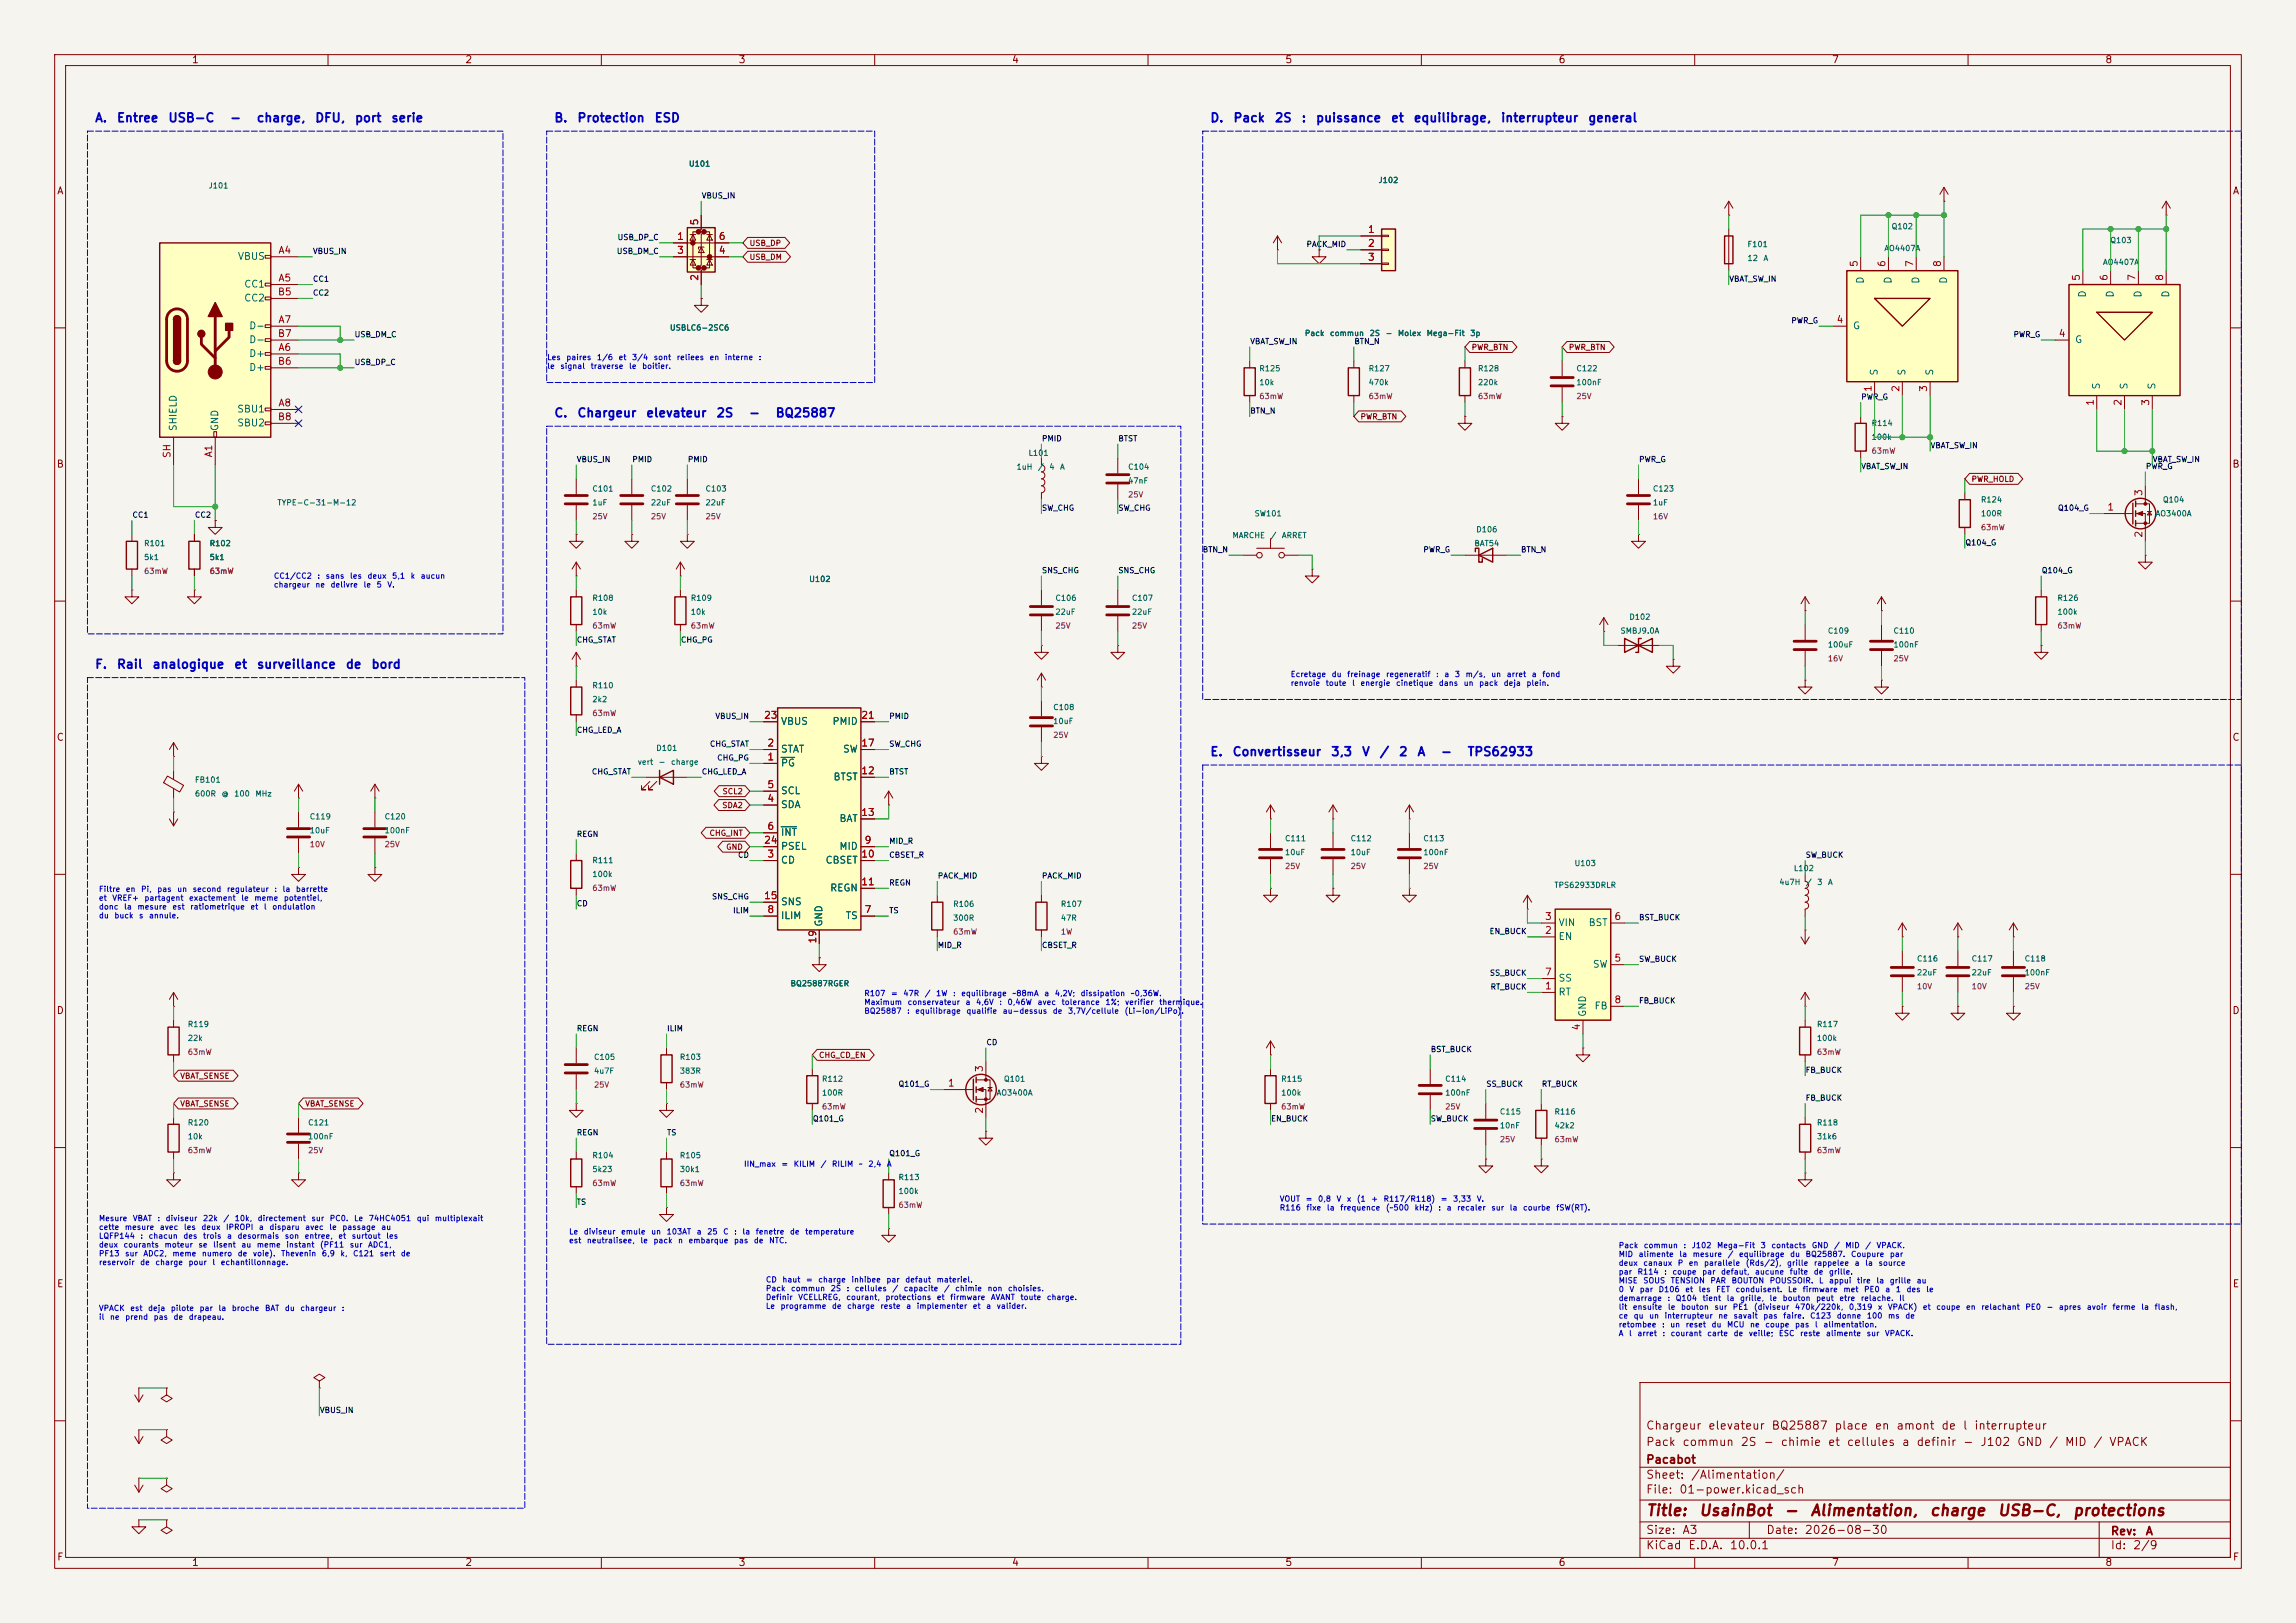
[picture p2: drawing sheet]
<svg xmlns="http://www.w3.org/2000/svg" width="420mm" height="297mm" viewBox="0 0 420 297" stroke-linecap="round" stroke-linejoin="round" font-family="sans-serif">
<defs><g id="words">
<g font-size="2" fill="#840000">
<text x="301" y="277.9">Title:</text>
<text x="310.6" y="277.9">UsainBot</text>
<text x="326.2" y="277.9">-</text>
<text x="331" y="277.9">Alimentation,</text>
<text x="352.9" y="277.9">charge</text>
<text x="365.3" y="277.9">USB-C,</text>
<text x="379" y="277.9">protections</text>
</g>
<g font-size="1.6" fill="#0000c2">
<text x="17.3" y="22.8">A.</text>
<text x="21.3" y="22.8">Entree</text>
<text x="30.7" y="22.8">USB-C</text>
<text x="41.9" y="22.8">-</text>
<text x="46.8" y="22.8">charge,</text>
<text x="57.5" y="22.8">DFU,</text>
<text x="64.8" y="22.8">port</text>
<text x="71.5" y="22.8">serie</text>
<text x="101.3" y="22.8">B.</text>
<text x="105.5" y="22.8">Protection</text>
<text x="119.6" y="22.8">ESD</text>
<text x="221.3" y="22.8">D.</text>
<text x="225.5" y="22.8">Pack</text>
<text x="233.1" y="22.8">2S</text>
<text x="238" y="22.8">:</text>
<text x="240.6" y="22.8">puissance</text>
<text x="254.3" y="22.8">et</text>
<text x="258.5" y="22.8">equilibrage,</text>
<text x="274.4" y="22.8">interrupteur</text>
<text x="290.4" y="22.8">general</text>
<text x="101.3" y="76.8">C.</text>
<text x="105.5" y="76.8">Chargeur</text>
<text x="118.1" y="76.8">elevateur</text>
<text x="130.9" y="76.8">2S</text>
<text x="136.9" y="76.8">-</text>
<text x="141.8" y="76.8">BQ25887</text>
<text x="17.3" y="122.8">F.</text>
<text x="21.3" y="122.8">Rail</text>
<text x="27.8" y="122.8">analogique</text>
<text x="42.7" y="122.8">et</text>
<text x="46.9" y="122.8">surveillance</text>
<text x="63.1" y="122.8">de</text>
<text x="67.8" y="122.8">bord</text>
<text x="221.3" y="138.8">E.</text>
<text x="225.3" y="138.8">Convertisseur</text>
<text x="243.3" y="138.8">3,3</text>
<text x="249" y="138.8">V</text>
<text x="252.2" y="138.8">/</text>
<text x="255.8" y="138.8">2</text>
<text x="259.2" y="138.8">A</text>
<text x="263.4" y="138.8">-</text>
<text x="268.3" y="138.8">TPS62933</text>
</g>
<g font-size="1.5" fill="#840000">
<text x="301" y="262">Chargeur</text>
<text x="312.4" y="262">elevateur</text>
<text x="323.9" y="262">BQ25887</text>
<text x="335.5" y="262">place</text>
<text x="342.8" y="262">en</text>
<text x="346.8" y="262">amont</text>
<text x="355" y="262">de</text>
<text x="358.9" y="262">l</text>
<text x="361" y="262">interrupteur</text>
<text x="301" y="268.2">Pacabot</text>
<text x="301" y="265">Pack</text>
<text x="307.6" y="265">commun</text>
<text x="318.3" y="265">2S</text>
<text x="322.5" y="265">-</text>
<text x="325.6" y="265">chimie</text>
<text x="334.3" y="265">et</text>
<text x="337.7" y="265">cellules</text>
<text x="347.8" y="265">a</text>
<text x="350.5" y="265">definir</text>
<text x="359" y="265">-</text>
<text x="362.1" y="265">J102</text>
<text x="368.9" y="265">GND</text>
<text x="374.7" y="265">/</text>
<text x="377.6" y="265">MID</text>
<text x="382.8" y="265">/</text>
<text x="385.7" y="265">VPACK</text>
<text x="301" y="273.7">File:</text>
<text x="301" y="271">Sheet:</text>
<text x="307.1" y="273.7">01-power.kicad_sch</text>
<text x="309.2" y="271">/Alimentation/</text>
<text x="301" y="281.1">Size:</text>
<text x="307.6" y="281.1">A3</text>
<text x="323" y="281.1">Date:</text>
<text x="330" y="281.1">2026-08-30</text>
<text x="386" y="281.3">Rev:</text>
<text x="392.4" y="281.3">A</text>
<text x="301" y="283.9">KiCad</text>
<text x="308.7" y="283.9">E.D.A.</text>
<text x="316.3" y="283.9">10.0.1</text>
<text x="386" y="283.9">Id:</text>
<text x="390.1" y="283.9">2/9</text>
</g>
<g font-size="1.3" fill="#840000">
<text x="35" y="11.9">1</text>
<text x="85" y="11.9">2</text>
<text x="135" y="11.9">3</text>
<text x="185" y="11.9">4</text>
<text x="235" y="11.9">5</text>
<text x="285" y="11.9">6</text>
<text x="335" y="11.9">7</text>
<text x="385" y="11.9">8</text>
<text x="10.3" y="35.9">A</text>
<text x="408.3" y="35.9">A</text>
<text x="10.3" y="85.9">B</text>
<text x="408.2" y="85.9">B</text>
<text x="10.3" y="135.9">C</text>
<text x="408.2" y="135.9">C</text>
<text x="10.3" y="185.9">D</text>
<text x="408.2" y="185.9">D</text>
<text x="10.3" y="235.9">E</text>
<text x="408.3" y="235.9">E</text>
<text x="10.3" y="285.9">F</text>
<text x="35" y="286.9">1</text>
<text x="85" y="286.9">2</text>
<text x="135" y="286.9">3</text>
<text x="185" y="286.9">4</text>
<text x="235" y="286.9">5</text>
<text x="285" y="286.9">6</text>
<text x="335" y="286.9">7</text>
<text x="385" y="286.9">8</text>
<text x="408.3" y="285.9">F</text>
</g>
<g font-size="1.3" fill="#a90000">
<text x="128" y="41.3" transform="rotate(-90 128 41.3)">5</text>
<text x="50.8" y="46.7">A4</text>
<text x="123.8" y="44.2">1</text>
<text x="123.8" y="46.7">3</text>
<text x="131.4" y="46.7">4</text>
<text x="131.4" y="44.2">6</text>
<text x="250.1" y="42.9">1</text>
<text x="250.1" y="45.5">2</text>
<text x="50.8" y="51.8">A5</text>
<text x="128" y="51.5" transform="rotate(-90 128 51.5)">2</text>
<text x="250.1" y="48">3</text>
<text x="340.1" y="49" transform="rotate(-90 340.1 49)">5</text>
<text x="345.2" y="49" transform="rotate(-90 345.2 49)">6</text>
<text x="350.3" y="49" transform="rotate(-90 350.3 49)">7</text>
<text x="355.3" y="49" transform="rotate(-90 355.3 49)">8</text>
<text x="380.7" y="51.5" transform="rotate(-90 380.7 51.5)">5</text>
<text x="385.8" y="51.5" transform="rotate(-90 385.8 51.5)">6</text>
<text x="390.9" y="51.5" transform="rotate(-90 390.9 51.5)">7</text>
<text x="396" y="51.5" transform="rotate(-90 396 51.5)">8</text>
<text x="50.7" y="54.4">B5</text>
<text x="50.8" y="59.4">A7</text>
<text x="335.8" y="59.4">4</text>
<text x="50.7" y="62">B7</text>
<text x="50.8" y="64.5">A6</text>
<text x="376.5" y="62">4</text>
<text x="50.7" y="67.1">B6</text>
<text x="342.6" y="71.8" transform="rotate(-90 342.6 71.8)">1</text>
<text x="347.7" y="71.8" transform="rotate(-90 347.7 71.8)">2</text>
<text x="352.8" y="71.8" transform="rotate(-90 352.8 71.8)">3</text>
<text x="50.7" y="77.2">B8</text>
<text x="50.8" y="74.7">A8</text>
<text x="383.3" y="74.4" transform="rotate(-90 383.3 74.4)">1</text>
<text x="388.4" y="74.4" transform="rotate(-90 388.4 74.4)">2</text>
<text x="393.4" y="74.4" transform="rotate(-90 393.4 74.4)">3</text>
<text x="31.5" y="83.9" transform="rotate(-90 31.5 83.9)">SH</text>
<text x="39.1" y="83.8" transform="rotate(-90 39.1 83.8)">A1</text>
<text x="385.4" y="93.7">1</text>
<text x="392.2" y="90.9" transform="rotate(-90 392.2 90.9)">3</text>
<text x="392.2" y="98.5" transform="rotate(-90 392.2 98.5)">2</text>
<text x="139.7" y="131.8">23</text>
<text x="157.4" y="131.8">21</text>
<text x="140.3" y="136.9">2</text>
<text x="157.4" y="136.9">17</text>
<text x="140.3" y="139.4">1</text>
<text x="157.4" y="142">12</text>
<text x="140.3" y="147.1">4</text>
<text x="140.3" y="144.5">5</text>
<text x="157.4" y="149.6">13</text>
<text x="139.7" y="154.7">24</text>
<text x="140.3" y="152.1">6</text>
<text x="158" y="154.7">9</text>
<text x="140.3" y="157.2">3</text>
<text x="157.4" y="157.2">10</text>
<text x="139.7" y="164.8">15</text>
<text x="140.3" y="167.4">8</text>
<text x="157.4" y="162.3">11</text>
<text x="158" y="167.4">7</text>
<text x="149.6" y="172.8" transform="rotate(-90 149.6 172.8)">19</text>
<text x="282.5" y="171.2">2</text>
<text x="282.5" y="168.7">3</text>
<text x="295.2" y="168.7">6</text>
<text x="282.5" y="178.8">7</text>
<text x="295.2" y="176.3">5</text>
<text x="282.5" y="181.4">1</text>
<text x="295.2" y="183.9">8</text>
<text x="289.3" y="188.7" transform="rotate(-90 289.3 188.7)">4</text>
<text x="180.1" y="196.3" transform="rotate(-90 180.1 196.3)">3</text>
<text x="173.3" y="199.1">1</text>
<text x="180.1" y="203.9" transform="rotate(-90 180.1 203.9)">2</text>
</g>
<g font-size="1.3" fill="#006464">
<text x="43.4" y="47.9">VBUS</text>
<text x="44.6" y="52.9">CC1</text>
<text x="341.2" y="52" transform="rotate(-90 341.2 52)">D</text>
<text x="346.3" y="52" transform="rotate(-90 346.3 52)">D</text>
<text x="351.4" y="52" transform="rotate(-90 351.4 52)">D</text>
<text x="356.5" y="52" transform="rotate(-90 356.5 52)">D</text>
<text x="44.6" y="55.5">CC2</text>
<text x="381.9" y="54.6" transform="rotate(-90 381.9 54.6)">D</text>
<text x="386.9" y="54.6" transform="rotate(-90 386.9 54.6)">D</text>
<text x="392" y="54.6" transform="rotate(-90 392 54.6)">D</text>
<text x="397.1" y="54.6" transform="rotate(-90 397.1 54.6)">D</text>
<text x="45.5" y="65.6">D+</text>
<text x="45.5" y="60.6">D-</text>
<text x="45.5" y="63.1">D-</text>
<text x="338.8" y="60.6">G</text>
<text x="379.5" y="63.1">G</text>
<text x="45.5" y="68.2">D+</text>
<text x="343.8" y="68.8" transform="rotate(-90 343.8 68.8)">S</text>
<text x="348.8" y="68.8" transform="rotate(-90 348.8 68.8)">S</text>
<text x="353.9" y="68.8" transform="rotate(-90 353.9 68.8)">S</text>
<text x="384.4" y="71.4" transform="rotate(-90 384.4 71.4)">S</text>
<text x="389.5" y="71.4" transform="rotate(-90 389.5 71.4)">S</text>
<text x="394.6" y="71.4" transform="rotate(-90 394.6 71.4)">S</text>
<text x="43.3" y="75.8">SBU1</text>
<text x="32.6" y="79" transform="rotate(-90 32.6 79)">SHIELD</text>
<text x="40.2" y="79" transform="rotate(-90 40.2 79)">GND</text>
<text x="43.3" y="78.3">SBU2</text>
<text x="142.7" y="132.9">VBUS</text>
<text x="152.2" y="132.9">PMID</text>
<text x="142.7" y="140.6">PG</text>
<text x="142.7" y="138">STAT</text>
<text x="152.4" y="143.1">BTST</text>
<text x="154.1" y="138">SW</text>
<text x="142.7" y="148.2">SDA</text>
<text x="142.7" y="145.6">SCL</text>
<text x="142.7" y="153.3">INT</text>
<text x="142.7" y="155.8">PSEL</text>
<text x="153.4" y="155.8">MID</text>
<text x="153.4" y="150.7">BAT</text>
<text x="142.7" y="158.3">CD</text>
<text x="150.9" y="158.3">CBSET</text>
<text x="142.7" y="166">SNS</text>
<text x="151.7" y="163.4">REGN</text>
<text x="142.7" y="168.5">ILIM</text>
<text x="150.7" y="169.7" transform="rotate(-90 150.7 169.7)">GND</text>
<text x="154.6" y="168.5">TS</text>
<text x="285" y="172.3">EN</text>
<text x="285" y="169.8">VIN</text>
<text x="290.5" y="169.8">BST</text>
<text x="285" y="179.9">SS</text>
<text x="291.3" y="177.4">SW</text>
<text x="285" y="182.5">RT</text>
<text x="291.6" y="185">FB</text>
<text x="290.4" y="186.2" transform="rotate(-90 290.4 186.2)">GND</text>
</g>
<g font-size="1" fill="#006464">
<text x="38.1" y="34.7">J101</text>
<text x="125.9" y="30.7">U101</text>
<text x="252.1" y="33.7">J102</text>
<text x="319.6" y="45.5">F101</text>
<text x="319.6" y="48">12</text>
<text x="322.5" y="48">A</text>
<text x="344.6" y="46.2">AO4407A</text>
<text x="345.9" y="42.2">Q102</text>
<text x="385.9" y="44.7">Q103</text>
<text x="384.6" y="48.7">AO4407A</text>
<text x="122.4" y="60.7">USBLC6-2SC6</text>
<text x="238.6" y="61.7">Pack</text>
<text x="243.2" y="61.7">commun</text>
<text x="250.4" y="61.7">2S</text>
<text x="253.4" y="61.7">-</text>
<text x="255.6" y="61.7">Molex</text>
<text x="260.9" y="61.7">Mega-Fit</text>
<text x="268.8" y="61.7">3p</text>
<text x="230.3" y="70.7">10k</text>
<text x="230.3" y="68.2">R125</text>
<text x="250.3" y="70.7">470k</text>
<text x="250.3" y="68.2">R127</text>
<text x="270.3" y="70.7">220k</text>
<text x="270.3" y="68.2">R128</text>
<text x="288.3" y="70.7">100nF</text>
<text x="288.3" y="68.2">C122</text>
<text x="188" y="83.6">L101</text>
<text x="342.3" y="80.7">100k</text>
<text x="342.3" y="78.2">R114</text>
<text x="185.8" y="86.2">1uH</text>
<text x="189.8" y="86.2">/</text>
<text x="191.8" y="86.2">4</text>
<text x="193.8" y="86.2">A</text>
<text x="206.3" y="88.7">47nF</text>
<text x="206.3" y="86.2">C104</text>
<text x="50.7" y="92.7">TYPE-C-31-M-12</text>
<text x="108.3" y="92.7">1uF</text>
<text x="108.3" y="90.2">C101</text>
<text x="119" y="92.7">22uF</text>
<text x="119" y="90.2">C102</text>
<text x="129" y="92.7">22uF</text>
<text x="129" y="90.2">C103</text>
<text x="229.4" y="94.7">SW101</text>
<text x="302.3" y="92.7">1uF</text>
<text x="302.3" y="90.2">C123</text>
<text x="362.3" y="92.2">R124</text>
<text x="362.3" y="94.7">100R</text>
<text x="394.2" y="94.7">AO3400A</text>
<text x="395.5" y="92.2">Q104</text>
<text x="26.3" y="100.2">R101</text>
<text x="38.3" y="100.2">R102</text>
<text x="225.3" y="98.7">MARCHE</text>
<text x="232.3" y="98.7">/</text>
<text x="234.4" y="98.7">ARRET</text>
<text x="269.6" y="100.2">BAT54</text>
<text x="269.9" y="97.6">D106</text>
<text x="26.3" y="102.7">5k1</text>
<text x="38.3" y="102.7">5k1</text>
<text x="147.9" y="106.7">U102</text>
<text x="108.3" y="112.7">10k</text>
<text x="108.3" y="110.2">R108</text>
<text x="126.3" y="112.7">10k</text>
<text x="126.3" y="110.2">R109</text>
<text x="193" y="112.7">22uF</text>
<text x="193" y="110.2">C106</text>
<text x="207" y="112.7">22uF</text>
<text x="207" y="110.2">C107</text>
<text x="297.9" y="113.6">D102</text>
<text x="376.3" y="112.7">100k</text>
<text x="376.3" y="110.2">R126</text>
<text x="296.3" y="116.2">SMBJ9.0A</text>
<text x="334.3" y="118.7">100uF</text>
<text x="334.3" y="116.2">C109</text>
<text x="346.3" y="118.7">100nF</text>
<text x="346.3" y="116.2">C110</text>
<text x="108.3" y="128.7">2k2</text>
<text x="108.3" y="126.2">R110</text>
<text x="192.6" y="130.2">C108</text>
<text x="119.9" y="137.6">D101</text>
<text x="192.6" y="132.7">10uF</text>
<text x="35.6" y="143.5">FB101</text>
<text x="116.6" y="140.2">vert</text>
<text x="120.4" y="140.2">-</text>
<text x="122.6" y="140.2">charge</text>
<text x="35.6" y="146">600R</text>
<text x="40.4" y="146">@</text>
<text x="42.7" y="146">100</text>
<text x="46.6" y="146">MHz</text>
<text x="56.6" y="152.7">10uF</text>
<text x="56.6" y="150.2">C119</text>
<text x="70.3" y="152.7">100nF</text>
<text x="70.3" y="150.2">C120</text>
<text x="235" y="154.2">C111</text>
<text x="247" y="154.2">C112</text>
<text x="260.3" y="154.2">C113</text>
<text x="108.3" y="160.7">100k</text>
<text x="108.3" y="158.2">R111</text>
<text x="235" y="156.7">10uF</text>
<text x="247" y="156.7">10uF</text>
<text x="260.3" y="156.7">100nF</text>
<text x="287.9" y="158.7">U103</text>
<text x="328" y="159.6">L102</text>
<text x="174.3" y="166.2">R106</text>
<text x="194" y="166.2">R107</text>
<text x="284.2" y="162.7">TPS62933DRLR</text>
<text x="325.4" y="162.2">4u7H</text>
<text x="330.2" y="162.2">/</text>
<text x="332.3" y="162.2">3</text>
<text x="334.3" y="162.2">A</text>
<text x="174.3" y="168.7">300R</text>
<text x="194" y="168.7">47R</text>
<text x="350.6" y="178.7">22uF</text>
<text x="350.6" y="176.2">C116</text>
<text x="360.6" y="178.7">22uF</text>
<text x="360.6" y="176.2">C117</text>
<text x="370.3" y="178.7">100nF</text>
<text x="370.3" y="176.2">C118</text>
<text x="144.5" y="180.7">BQ25887RGER</text>
<text x="34.3" y="190.7">22k</text>
<text x="34.3" y="188.2">R119</text>
<text x="332.3" y="190.7">100k</text>
<text x="332.3" y="188.2">R117</text>
<text x="108.6" y="196.7">4u7F</text>
<text x="108.6" y="194.2">C105</text>
<text x="124.3" y="194.2">R103</text>
<text x="124.3" y="196.7">383R</text>
<text x="150.3" y="198.2">R112</text>
<text x="150.3" y="200.7">100R</text>
<text x="182.2" y="200.7">AO3400A</text>
<text x="183.5" y="198.2">Q101</text>
<text x="234.3" y="200.7">100k</text>
<text x="234.3" y="198.2">R115</text>
<text x="264.3" y="200.7">100nF</text>
<text x="264.3" y="198.2">C114</text>
<text x="34.3" y="208.7">10k</text>
<text x="34.3" y="206.2">R120</text>
<text x="56.3" y="208.7">100nF</text>
<text x="56.3" y="206.2">C121</text>
<text x="274.3" y="206.7">10nF</text>
<text x="274.3" y="204.2">C115</text>
<text x="284.3" y="206.7">42k2</text>
<text x="284.3" y="204.2">R116</text>
<text x="332.3" y="208.7">31k6</text>
<text x="332.3" y="206.2">R118</text>
<text x="108.3" y="214.7">5k23</text>
<text x="108.3" y="212.2">R104</text>
<text x="124.3" y="214.7">30k1</text>
<text x="124.3" y="212.2">R105</text>
<text x="164.3" y="218.7">100k</text>
<text x="164.3" y="216.2">R113</text>
</g>
<g font-size="1" fill="#0f0f0f">
<text x="128.3" y="36.6">VBUS_IN</text>
<text x="57.1" y="46.7">VBUS_IN</text>
<text x="112.7" y="46.7">USB_DM_C</text>
<text x="112.9" y="44.2">USB_DP_C</text>
<text x="238.9" y="45.4">PACK_MID</text>
<text x="57.1" y="51.8">CC1</text>
<text x="316.2" y="51.8">VBAT_SW_IN</text>
<text x="57.1" y="54.3">CC2</text>
<text x="327.6" y="59.4">PWR_G</text>
<text x="64.8" y="62">USB_DM_C</text>
<text x="228.6" y="63.2">VBAT_SW_IN</text>
<text x="247.6" y="63.2">BTN_N</text>
<text x="368.2" y="62">PWR_G</text>
<text x="64.8" y="67">USB_DP_C</text>
<text x="228.6" y="75.9">BTN_N</text>
<text x="340.4" y="73.4">PWR_G</text>
<text x="190.5" y="81">PMID</text>
<text x="204.5" y="81">BTST</text>
<text x="353.1" y="82.3">VBAT_SW_IN</text>
<text x="105.4" y="84.8">VBUS_IN</text>
<text x="115.6" y="84.8">PMID</text>
<text x="125.7" y="84.8">PMID</text>
<text x="299.7" y="84.8">PWR_G</text>
<text x="340.4" y="86.1">VBAT_SW_IN</text>
<text x="392.4" y="86.1">PWR_G</text>
<text x="393.7" y="84.8">VBAT_SW_IN</text>
<text x="24.1" y="95">CC1</text>
<text x="35.6" y="95">CC2</text>
<text x="190.5" y="93.7">SW_CHG</text>
<text x="204.5" y="93.7">SW_CHG</text>
<text x="376.3" y="93.7">Q104_G</text>
<text x="219.9" y="101.3">BTN_N</text>
<text x="260.3" y="101.3">PWR_G</text>
<text x="278.1" y="101.3">BTN_N</text>
<text x="359.4" y="100.1">Q104_G</text>
<text x="190.5" y="105.1">SNS_CHG</text>
<text x="204.5" y="105.1">SNS_CHG</text>
<text x="373.4" y="105.1">Q104_G</text>
<text x="105.4" y="117.8">CHG_STAT</text>
<text x="124.5" y="117.8">CHG_PG</text>
<text x="130.8" y="131.8">VBUS_IN</text>
<text x="162.6" y="131.8">PMID</text>
<text x="105.4" y="134.3">CHG_LED_A</text>
<text x="129.8" y="136.9">CHG_STAT</text>
<text x="162.6" y="136.9">SW_CHG</text>
<text x="108.2" y="142">CHG_STAT</text>
<text x="128.3" y="142">CHG_LED_A</text>
<text x="131.1" y="139.4">CHG_PG</text>
<text x="162.6" y="142">BTST</text>
<text x="105.4" y="153.4">REGN</text>
<text x="162.6" y="154.7">MID_R</text>
<text x="134.9" y="157.2">CD</text>
<text x="162.6" y="157.2">CBSET_R</text>
<text x="171.4" y="161">PACK_MID</text>
<text x="190.5" y="161">PACK_MID</text>
<text x="330.2" y="157.2">SW_BUCK</text>
<text x="105.4" y="166.1">CD</text>
<text x="130.1" y="164.8">SNS_CHG</text>
<text x="134" y="167.4">ILIM</text>
<text x="162.6" y="167.4">TS</text>
<text x="162.6" y="162.3">REGN</text>
<text x="171.4" y="173.7">MID_R</text>
<text x="190.5" y="173.7">CBSET_R</text>
<text x="272.4" y="171.2">EN_BUCK</text>
<text x="299.7" y="168.6">BST_BUCK</text>
<text x="272.4" y="178.8">SS_BUCK</text>
<text x="299.7" y="176.3">SW_BUCK</text>
<text x="272.6" y="181.3">RT_BUCK</text>
<text x="299.7" y="183.9">FB_BUCK</text>
<text x="105.4" y="189">REGN</text>
<text x="121.9" y="189">ILIM</text>
<text x="180.3" y="191.5">CD</text>
<text x="261.6" y="192.8">BST_BUCK</text>
<text x="330.2" y="196.6">FB_BUCK</text>
<text x="164.3" y="199.1">Q101_G</text>
<text x="271.8" y="199.1">SS_BUCK</text>
<text x="281.9" y="199.1">RT_BUCK</text>
<text x="330.2" y="201.7">FB_BUCK</text>
<text x="105.4" y="208">REGN</text>
<text x="121.9" y="208">TS</text>
<text x="148.6" y="205.5">Q101_G</text>
<text x="232.4" y="205.5">EN_BUCK</text>
<text x="261.6" y="205.5">SW_BUCK</text>
<text x="162.6" y="211.8">Q101_G</text>
<text x="105.4" y="220.7">TS</text>
<text x="58.4" y="258.8">VBUS_IN</text>
</g>
<g font-size="1" fill="#840000">
<text x="137" y="47.8">USB_DM</text>
<text x="137" y="45.2">USB_DP</text>
<text x="269.1" y="64.3">PWR_BTN</text>
<text x="286.9" y="64.3">PWR_BTN</text>
<text x="248.8" y="77">PWR_BTN</text>
<text x="360.5" y="88.4">PWR_HOLD</text>
<text x="132" y="148.1">SDA2</text>
<text x="132.1" y="145.6">SCL2</text>
<text x="129.7" y="153.2">CHG_INT</text>
<text x="132.7" y="155.7">GND</text>
<text x="32.9" y="197.7">VBAT_SENSE</text>
<text x="149.7" y="193.8">CHG_CD_EN</text>
<text x="32.9" y="202.7">VBAT_SENSE</text>
<text x="55.7" y="202.7">VBAT_SENSE</text>
</g>
<g font-size="1" fill="#0000c2">
<text x="100" y="66.1">Les</text>
<text x="100" y="67.7">le</text>
<text x="102.4" y="67.7">signal</text>
<text x="103.5" y="66.1">paires</text>
<text x="107.9" y="67.7">traverse</text>
<text x="109.1" y="66.1">1/6</text>
<text x="113.1" y="66.1">et</text>
<text x="115" y="67.7">le</text>
<text x="115.5" y="66.1">3/4</text>
<text x="117.4" y="67.7">boitier.</text>
<text x="119.5" y="66.1">sont</text>
<text x="123.7" y="66.1">reliees</text>
<text x="129.7" y="66.1">en</text>
<text x="132.5" y="66.1">interne</text>
<text x="138.7" y="66.1">:</text>
<text x="50" y="106.1">CC1/CC2</text>
<text x="50" y="107.7">chargeur</text>
<text x="57.6" y="107.7">ne</text>
<text x="58" y="106.1">:</text>
<text x="59.5" y="106.1">sans</text>
<text x="60.4" y="107.7">delivre</text>
<text x="63.9" y="106.1">les</text>
<text x="66.4" y="107.7">le</text>
<text x="67.1" y="106.1">deux</text>
<text x="68.8" y="107.7">5</text>
<text x="70.8" y="107.7">V.</text>
<text x="71.6" y="106.1">5,1</text>
<text x="75" y="106.1">k</text>
<text x="76.8" y="106.1">aucun</text>
<text x="236" y="124.1">Ecretage</text>
<text x="236" y="125.8">renvoie</text>
<text x="242.4" y="125.8">toute</text>
<text x="243.5" y="124.1">du</text>
<text x="246.3" y="124.1">freinage</text>
<text x="247.2" y="125.8">l</text>
<text x="248.8" y="125.8">energie</text>
<text x="253.4" y="124.1">regeneratif</text>
<text x="255.3" y="125.8">cinetique</text>
<text x="262.6" y="124.1">:</text>
<text x="263.1" y="125.8">dans</text>
<text x="264.1" y="124.1">a</text>
<text x="266" y="124.1">3</text>
<text x="267.6" y="125.8">un</text>
<text x="268" y="124.1">m/s,</text>
<text x="270.5" y="125.8">pack</text>
<text x="272.7" y="124.1">un</text>
<text x="275" y="125.8">deja</text>
<text x="275.5" y="124.1">arret</text>
<text x="279.1" y="125.8">plein.</text>
<text x="280.1" y="124.1">a</text>
<text x="282" y="124.1">fond</text>
<text x="18" y="163.5">Filtre</text>
<text x="18" y="165.1">et</text>
<text x="18" y="166.7">donc</text>
<text x="20.4" y="165.1">VREF+</text>
<text x="22.6" y="166.7">la</text>
<text x="22.9" y="163.5">en</text>
<text x="25" y="166.7">mesure</text>
<text x="25.7" y="163.5">Pi,</text>
<text x="26.3" y="165.1">partagent</text>
<text x="28.7" y="163.5">pas</text>
<text x="31.4" y="166.7">est</text>
<text x="32.3" y="163.5">un</text>
<text x="34.5" y="165.1">exactement</text>
<text x="34.7" y="166.7">ratiometrique</text>
<text x="35.1" y="163.5">second</text>
<text x="41.4" y="163.5">regulateur</text>
<text x="44" y="165.1">le</text>
<text x="45.7" y="166.7">et</text>
<text x="46.4" y="165.1">meme</text>
<text x="48.2" y="166.7">l</text>
<text x="49.7" y="166.7">ondulation</text>
<text x="50.1" y="163.5">:</text>
<text x="51.6" y="163.5">la</text>
<text x="51.8" y="165.1">potentiel,</text>
<text x="54" y="163.5">barrette</text>
<text x="18" y="168.3">du</text>
<text x="20.8" y="168.3">buck</text>
<text x="25.3" y="168.3">s</text>
<text x="27.2" y="168.3">annule.</text>
<text x="158" y="182.5">R107</text>
<text x="158" y="184.1">Maximum</text>
<text x="158" y="185.7">BQ25887</text>
<text x="162.9" y="182.5">=</text>
<text x="165.1" y="182.5">47R</text>
<text x="165.8" y="185.7">:</text>
<text x="165.9" y="184.1">conservateur</text>
<text x="167.3" y="185.7">equilibrage</text>
<text x="169.1" y="182.5">/</text>
<text x="171.1" y="182.5">1W</text>
<text x="174.2" y="182.5">:</text>
<text x="175.7" y="182.5">equilibrage</text>
<text x="176.5" y="184.1">a</text>
<text x="176.7" y="185.7">qualifie</text>
<text x="178.4" y="184.1">4,6V</text>
<text x="182.7" y="184.1">:</text>
<text x="183.3" y="185.7">au-dessus</text>
<text x="184.2" y="184.1">0,46W</text>
<text x="185.1" y="182.5">~88mA</text>
<text x="189.7" y="184.1">avec</text>
<text x="190.9" y="182.5">a</text>
<text x="192.5" y="185.7">de</text>
<text x="192.8" y="182.5">4,2V;</text>
<text x="194.1" y="184.1">tolerance</text>
<text x="195.3" y="185.7">3,7V/cellule</text>
<text x="197.6" y="182.5">dissipation</text>
<text x="202.1" y="184.1">1%;</text>
<text x="205.6" y="185.7">(Li-ion/LiPo).</text>
<text x="205.7" y="184.1">verifier</text>
<text x="206.7" y="182.5">~0,36W.</text>
<text x="212" y="184.1">thermique.</text>
<text x="136" y="213.7">IIN_max</text>
<text x="142.8" y="213.7">=</text>
<text x="145.1" y="213.7">KILIM</text>
<text x="150" y="213.7">/</text>
<text x="152.1" y="213.7">RILIM</text>
<text x="157" y="213.7">~</text>
<text x="158.7" y="213.7">2,4</text>
<text x="162.1" y="213.7">A</text>
<text x="234" y="220.1">VOUT</text>
<text x="234" y="221.8">R116</text>
<text x="238.7" y="220.1">=</text>
<text x="238.9" y="221.8">fixe</text>
<text x="241" y="220.1">0,8</text>
<text x="242.6" y="221.8">la</text>
<text x="244.4" y="220.1">V</text>
<text x="245.1" y="221.8">frequence</text>
<text x="246.3" y="220.1">x</text>
<text x="248.1" y="220.1">(1</text>
<text x="250.7" y="220.1">+</text>
<text x="253" y="220.1">R117/R118)</text>
<text x="253.4" y="221.8">(~500</text>
<text x="258.7" y="221.8">kHz)</text>
<text x="263" y="221.8">:</text>
<text x="263.4" y="220.1">=</text>
<text x="264.5" y="221.8">a</text>
<text x="265.7" y="220.1">3,33</text>
<text x="266.4" y="221.8">recaler</text>
<text x="270" y="220.1">V.</text>
<text x="272.7" y="221.8">sur</text>
<text x="276" y="221.8">la</text>
<text x="278.5" y="221.8">courbe</text>
<text x="284.6" y="221.8">fSW(RT).</text>
<text x="18" y="223.7">Mesure</text>
<text x="18" y="225.3">cette</text>
<text x="18" y="226.9">LQFP144</text>
<text x="22.7" y="225.3">mesure</text>
<text x="24.2" y="223.7">VBAT</text>
<text x="25.6" y="226.9">:</text>
<text x="27.1" y="226.9">chacun</text>
<text x="28.7" y="223.7">:</text>
<text x="29.1" y="225.3">avec</text>
<text x="30.2" y="223.7">diviseur</text>
<text x="33.4" y="226.9">des</text>
<text x="33.5" y="225.3">les</text>
<text x="36.7" y="225.3">deux</text>
<text x="37" y="223.7">22k</text>
<text x="37" y="226.9">trois</text>
<text x="40.8" y="223.7">/</text>
<text x="41.2" y="225.3">IPROPI</text>
<text x="41.4" y="226.9">a</text>
<text x="42.8" y="223.7">10k,</text>
<text x="43.4" y="226.9">desormais</text>
<text x="47" y="223.7">directement</text>
<text x="47.3" y="225.3">a</text>
<text x="49.2" y="225.3">disparu</text>
<text x="52" y="226.9">son</text>
<text x="55.6" y="226.9">entree,</text>
<text x="55.7" y="225.3">avec</text>
<text x="56.9" y="223.7">sur</text>
<text x="60.1" y="225.3">le</text>
<text x="60.2" y="223.7">PC0.</text>
<text x="61.8" y="226.9">et</text>
<text x="62.5" y="225.3">passage</text>
<text x="64.2" y="226.9">surtout</text>
<text x="64.7" y="223.7">Le</text>
<text x="67.4" y="223.7">74HC4051</text>
<text x="69.6" y="225.3">au</text>
<text x="70.5" y="226.9">les</text>
<text x="76.1" y="223.7">qui</text>
<text x="79.4" y="223.7">multiplexait</text>
<text x="104" y="226.1">Le</text>
<text x="104" y="227.7">est</text>
<text x="106.7" y="226.1">diviseur</text>
<text x="107.3" y="227.7">neutralisee,</text>
<text x="113.5" y="226.1">emule</text>
<text x="117" y="227.7">le</text>
<text x="119" y="226.1">un</text>
<text x="119.4" y="227.7">pack</text>
<text x="121.8" y="226.1">103AT</text>
<text x="123.9" y="227.7">n</text>
<text x="125.9" y="227.7">embarque</text>
<text x="127.3" y="226.1">a</text>
<text x="129.3" y="226.1">25</text>
<text x="132.2" y="226.1">C</text>
<text x="134.2" y="227.7">pas</text>
<text x="134.2" y="226.1">:</text>
<text x="135.7" y="226.1">la</text>
<text x="137.8" y="227.7">de</text>
<text x="138.1" y="226.1">fenetre</text>
<text x="140.6" y="227.7">NTC.</text>
<text x="144.4" y="226.1">de</text>
<text x="147.2" y="226.1">temperature</text>
<text x="18" y="228.5">deux</text>
<text x="18" y="230.1">PF13</text>
<text x="18" y="231.8">reservoir</text>
<text x="22.5" y="228.5">courants</text>
<text x="22.8" y="230.1">sur</text>
<text x="25.5" y="231.8">de</text>
<text x="26.1" y="230.1">ADC2,</text>
<text x="28.3" y="231.8">charge</text>
<text x="30" y="228.5">moteur</text>
<text x="31.4" y="230.1">meme</text>
<text x="34.4" y="231.8">pour</text>
<text x="36.2" y="228.5">se</text>
<text x="36.8" y="230.1">numero</text>
<text x="38.7" y="231.8">l</text>
<text x="38.9" y="228.5">lisent</text>
<text x="40.3" y="231.8">echantillonnage.</text>
<text x="43.4" y="230.1">de</text>
<text x="44" y="228.5">au</text>
<text x="46.2" y="230.1">voie).</text>
<text x="46.9" y="228.5">meme</text>
<text x="51.3" y="230.1">Thevenin</text>
<text x="52.3" y="228.5">instant</text>
<text x="58.4" y="228.5">(PF11</text>
<text x="58.8" y="230.1">6,9</text>
<text x="62.2" y="230.1">k,</text>
<text x="63.9" y="228.5">sur</text>
<text x="64.5" y="230.1">C121</text>
<text x="67.2" y="228.5">ADC1,</text>
<text x="69.4" y="230.1">sert</text>
<text x="73.2" y="230.1">de</text>
<text x="296" y="228.7">Pack</text>
<text x="296" y="230.3">MID</text>
<text x="296" y="231.9">deux</text>
<text x="296" y="233.5">par</text>
<text x="299.4" y="233.5">R114</text>
<text x="299.6" y="230.3">alimente</text>
<text x="300.5" y="231.9">canaux</text>
<text x="300.6" y="228.7">commun</text>
<text x="304.3" y="233.5">:</text>
<text x="305.8" y="233.5">coupe</text>
<text x="306.8" y="231.9">P</text>
<text x="307.1" y="230.3">la</text>
<text x="307.8" y="228.7">:</text>
<text x="308.8" y="231.9">en</text>
<text x="309.3" y="228.7">J102</text>
<text x="309.5" y="230.3">mesure</text>
<text x="311.3" y="233.5">par</text>
<text x="311.6" y="231.9">parallele</text>
<text x="314" y="228.7">Mega-Fit</text>
<text x="314.7" y="233.5">defaut,</text>
<text x="315.9" y="230.3">/</text>
<text x="318" y="230.3">equilibrage</text>
<text x="319.2" y="231.9">(Rds/2),</text>
<text x="320.9" y="233.5">aucune</text>
<text x="322" y="228.7">3</text>
<text x="323.9" y="228.7">contacts</text>
<text x="326.8" y="231.9">grille</text>
<text x="327.3" y="233.5">fuite</text>
<text x="327.4" y="230.3">du</text>
<text x="330.2" y="230.3">BQ25887.</text>
<text x="331.3" y="228.7">GND</text>
<text x="331.7" y="233.5">de</text>
<text x="331.7" y="231.9">rappelee</text>
<text x="334.5" y="233.5">grille.</text>
<text x="335.4" y="228.7">/</text>
<text x="337.5" y="228.7">MID</text>
<text x="338.5" y="230.3">Coupure</text>
<text x="339.2" y="231.9">a</text>
<text x="341.1" y="231.9">la</text>
<text x="341.1" y="228.7">/</text>
<text x="343.2" y="228.7">VPACK.</text>
<text x="343.5" y="231.9">source</text>
<text x="345.6" y="230.3">par</text>
<text x="140" y="234.9">CD</text>
<text x="140" y="236.5">Pack</text>
<text x="140" y="238.1">Definir</text>
<text x="140" y="239.7">Le</text>
<text x="142.7" y="239.7">programme</text>
<text x="143" y="234.9">haut</text>
<text x="144.6" y="236.5">commun</text>
<text x="145.9" y="238.1">VCELLREG,</text>
<text x="147.3" y="234.9">=</text>
<text x="149.6" y="234.9">charge</text>
<text x="151.8" y="236.5">2S</text>
<text x="152.1" y="239.7">de</text>
<text x="154.7" y="238.1">courant,</text>
<text x="154.8" y="236.5">:</text>
<text x="154.9" y="239.7">charge</text>
<text x="155.6" y="234.9">inhibee</text>
<text x="156.3" y="236.5">cellules</text>
<text x="160.9" y="239.7">reste</text>
<text x="161.9" y="238.1">protections</text>
<text x="162" y="234.9">par</text>
<text x="163.1" y="236.5">/</text>
<text x="165.2" y="236.5">capacite</text>
<text x="165.5" y="234.9">defaut</text>
<text x="165.7" y="239.7">a</text>
<text x="167.6" y="239.7">implementer</text>
<text x="171.2" y="234.9">materiel.</text>
<text x="171.3" y="238.1">et</text>
<text x="172.6" y="236.5">/</text>
<text x="173.7" y="238.1">firmware</text>
<text x="174.6" y="236.5">chimie</text>
<text x="177.8" y="239.7">et</text>
<text x="180.3" y="239.7">a</text>
<text x="180.6" y="236.5">non</text>
<text x="181.2" y="238.1">AVANT</text>
<text x="182.2" y="239.7">valider.</text>
<text x="184.3" y="236.5">choisies.</text>
<text x="186.6" y="238.1">toute</text>
<text x="191.4" y="238.1">charge.</text>
<text x="296" y="235.1">MISE</text>
<text x="296" y="236.7">0</text>
<text x="296" y="238.3">demarrage</text>
<text x="296" y="239.9">lit</text>
<text x="298" y="236.7">V</text>
<text x="298.6" y="239.9">ensuite</text>
<text x="299.8" y="236.7">par</text>
<text x="300.5" y="235.1">SOUS</text>
<text x="303.3" y="236.7">D106</text>
<text x="304.9" y="238.3">:</text>
<text x="305" y="239.9">le</text>
<text x="305.5" y="235.1">TENSION</text>
<text x="306.4" y="238.3">Q104</text>
<text x="307.4" y="239.9">bouton</text>
<text x="308.2" y="236.7">et</text>
<text x="310.6" y="236.7">les</text>
<text x="311.3" y="238.3">tient</text>
<text x="312.8" y="235.1">PAR</text>
<text x="313.5" y="239.9">sur</text>
<text x="313.8" y="236.7">FET</text>
<text x="315.7" y="238.3">la</text>
<text x="316.6" y="235.1">BOUTON</text>
<text x="316.9" y="239.9">PE1</text>
<text x="317.4" y="236.7">conduisent.</text>
<text x="318.2" y="238.3">grille,</text>
<text x="320.7" y="239.9">(diviseur</text>
<text x="323.6" y="238.3">le</text>
<text x="323.6" y="235.1">POUSSOIR.</text>
<text x="326" y="238.3">bouton</text>
<text x="327" y="236.7">Le</text>
<text x="328.2" y="239.9">470k/220k,</text>
<text x="329.6" y="236.7">firmware</text>
<text x="332.1" y="238.3">peut</text>
<text x="332.6" y="235.1">L</text>
<text x="334.5" y="235.1">appui</text>
<text x="336.4" y="238.3">etre</text>
<text x="337.1" y="236.7">met</text>
<text x="338.1" y="239.9">0,319</text>
<text x="339.6" y="235.1">tire</text>
<text x="340.3" y="238.3">relache.</text>
<text x="340.9" y="236.7">PE0</text>
<text x="343.1" y="235.1">la</text>
<text x="343.4" y="239.9">x</text>
<text x="344.8" y="236.7">a</text>
<text x="345.2" y="239.9">VPACK)</text>
<text x="345.6" y="235.1">grille</text>
<text x="346.7" y="236.7">1</text>
<text x="347.3" y="238.3">Il</text>
<text x="348.6" y="236.7">des</text>
<text x="350.5" y="235.1">au</text>
<text x="351.6" y="239.9">et</text>
<text x="352.2" y="236.7">le</text>
<text x="354.1" y="239.9">coupe</text>
<text x="359.5" y="239.9">en</text>
<text x="362.3" y="239.9">relachant</text>
<text x="370.4" y="239.9">PE0</text>
<text x="374.3" y="239.9">-</text>
<text x="376.5" y="239.9">apres</text>
<text x="381.6" y="239.9">avoir</text>
<text x="386.3" y="239.9">ferme</text>
<text x="391.6" y="239.9">la</text>
<text x="394" y="239.9">flash,</text>
<text x="18" y="240.1">VPACK</text>
<text x="18" y="241.7">il</text>
<text x="20" y="241.7">ne</text>
<text x="22.8" y="241.7">prend</text>
<text x="23.7" y="240.1">est</text>
<text x="27" y="240.1">deja</text>
<text x="28" y="241.7">pas</text>
<text x="31.2" y="240.1">pilote</text>
<text x="31.6" y="241.7">de</text>
<text x="34.4" y="241.7">drapeau.</text>
<text x="36.4" y="240.1">par</text>
<text x="39.9" y="240.1">la</text>
<text x="42.3" y="240.1">broche</text>
<text x="48.4" y="240.1">BAT</text>
<text x="52" y="240.1">du</text>
<text x="54.8" y="240.1">chargeur</text>
<text x="62.4" y="240.1">:</text>
<text x="296" y="241.5">ce</text>
<text x="296" y="243.1">retombee</text>
<text x="296" y="244.7">A</text>
<text x="297.9" y="244.7">l</text>
<text x="298.7" y="241.5">qu</text>
<text x="299.4" y="244.7">arret</text>
<text x="301.6" y="241.5">un</text>
<text x="303.9" y="243.1">:</text>
<text x="304" y="244.7">:</text>
<text x="304.4" y="241.5">interrupteur</text>
<text x="305.4" y="243.1">un</text>
<text x="305.5" y="244.7">courant</text>
<text x="308.2" y="243.1">reset</text>
<text x="312.2" y="244.7">carte</text>
<text x="313" y="243.1">du</text>
<text x="314.2" y="241.5">ne</text>
<text x="315.8" y="243.1">MCU</text>
<text x="317" y="241.5">savait</text>
<text x="317" y="244.7">de</text>
<text x="319.8" y="244.7">veille;</text>
<text x="320" y="243.1">ne</text>
<text x="322.4" y="241.5">pas</text>
<text x="322.8" y="243.1">coupe</text>
<text x="325.3" y="244.7">ESC</text>
<text x="326.1" y="241.5">faire.</text>
<text x="328.2" y="243.1">pas</text>
<text x="329.2" y="244.7">reste</text>
<text x="331" y="241.5">C123</text>
<text x="331.9" y="243.1">l</text>
<text x="333.4" y="243.1">alimentation.</text>
<text x="333.9" y="244.7">alimente</text>
<text x="335.9" y="241.5">donne</text>
<text x="341.4" y="244.7">sur</text>
<text x="341.4" y="241.5">100</text>
<text x="344.7" y="244.7">VPACK.</text>
<text x="345.3" y="241.5">ms</text>
<text x="348.4" y="241.5">de</text>
</g>
<g font-size="1" fill="#840084">
<text x="230.3" y="73.3">63mW</text>
<text x="250.3" y="73.3">63mW</text>
<text x="270.3" y="73.3">63mW</text>
<text x="288.3" y="73.3">25V</text>
<text x="342.3" y="83.3">63mW</text>
<text x="108.3" y="95.3">25V</text>
<text x="119" y="95.3">25V</text>
<text x="129" y="95.3">25V</text>
<text x="206.3" y="91.3">25V</text>
<text x="302.3" y="95.3">16V</text>
<text x="362.3" y="97.3">63mW</text>
<text x="26.3" y="105.3">63mW</text>
<text x="38.3" y="105.3">63mW</text>
<text x="108.3" y="115.3">63mW</text>
<text x="126.3" y="115.3">63mW</text>
<text x="193" y="115.3">25V</text>
<text x="207" y="115.3">25V</text>
<text x="376.3" y="115.3">63mW</text>
<text x="334.3" y="121.3">16V</text>
<text x="346.3" y="121.3">25V</text>
<text x="108.3" y="131.3">63mW</text>
<text x="192.6" y="135.3">25V</text>
<text x="56.6" y="155.3">10V</text>
<text x="70.3" y="155.3">25V</text>
<text x="235" y="159.3">25V</text>
<text x="247" y="159.3">25V</text>
<text x="260.3" y="159.3">25V</text>
<text x="108.3" y="163.3">63mW</text>
<text x="174.3" y="171.3">63mW</text>
<text x="194" y="171.3">1W</text>
<text x="350.6" y="181.3">10V</text>
<text x="360.6" y="181.3">10V</text>
<text x="370.3" y="181.3">25V</text>
<text x="34.3" y="193.3">63mW</text>
<text x="332.3" y="193.3">63mW</text>
<text x="108.6" y="199.3">25V</text>
<text x="124.3" y="199.3">63mW</text>
<text x="150.3" y="203.3">63mW</text>
<text x="234.3" y="203.3">63mW</text>
<text x="264.3" y="203.3">25V</text>
<text x="274.3" y="209.3">25V</text>
<text x="284.3" y="209.3">63mW</text>
<text x="34.3" y="211.3">63mW</text>
<text x="56.3" y="211.3">25V</text>
<text x="332.3" y="211.3">63mW</text>
<text x="108.3" y="217.3">63mW</text>
<text x="124.3" y="217.3">63mW</text>
<text x="164.3" y="221.3">63mW</text>
</g>
</g></defs>
<path d="M0 0h420v297h-420z" fill="#f5f4ef" stroke="#f5f4ef" stroke-width=".18"/>
<g fill="none" stroke="#840000" stroke-width=".18">
<path d="M10 10h400v277h-400zM12 12h396v273h-396zM60 10v2M110 10v2M160 10v2M210 10v2M260 10v2M310 10v2M360 10v2M10 60h2M285.7 66v2.8M285.7 70.9v2.8"/>
<path d="M408 60h2M125.7 97.8v1.3h1.3l-1.3 1.2-1.2-1.2h1.2M125.7 97.8h.1M10 110h2M408 110h2M10 160h2M232.4 152.4v2.8M232.4 157.2v2.8M408 160h2M330.2 160v1.3a.63 .63 0 0 1 .6 .6 .63 .63 0 0 1-.6 .7 .64 .64 0 0 1 .6 .6 .64 .64 0 0 1-.6 .6M330.2 163.8a.63 .63 0 0 1 .6 .7 .63 .63 0 0 1-.6 .6 .64 .64 0 0 1 .6 .6 .64 .64 0 0 1-.6 .7v1.2M289.6 191.8v1.2h1.2l-1.2 1.3-1.3-1.3h1.3"/>
<path d="M289.6 191.8h.1M10 210h2M408 210h2M300 253h108v32h-108zM10 260h2M300 278.5h108M300 274.5h108M300 268.5h108M320 278.5v3M384 278.5v6.5M408 260h2M60 285v2"/>
<path d="M110 285v2M160 285v2M210 285v2M260 285v2M300 281.5h108M310 285v2M360 285v2"/>
</g>
<path d="M283.7 69.1h4.1M283.7 70.6h4.1M230.4 155.4h4M230.4 157h4" fill="none" stroke="#840000" stroke-width=".51"/>
<path d="M284.5 166.4h10.1v20.3h-10.1z" fill="#ffffc2"/>
<g fill="none" stroke="#840000" stroke-width=".25">
<path d="M227.6 67.3h2v5.1h-2zM246.6 67.3h2.1v5.1h-2.1zM267 67.3h2v5.1h-2zM358.4 91.4h2v5.1h-2zM297.2 116.8v2.6l5.1-2.6v2.6zM300.2 116.8h-.5v2.6h-.5M284.5 166.4h10.1v20.3h-10.1zM120.9 193h2v5.1h-2zM147.6 196.9h2v5h-2zM178.1 197.5v3.8M178.6 197.1v1M178.6 198.9v1"/>
<path d="M231.4 196.9h2v5h-2zM329.2 188h2v5h-2zM30.7 205.7h2.1v5.1h-2.1zM104.4 212.1h2v5.1h-2zM120.9 212.1h2v5.1h-2zM178.6 200.7v1M280.9 203.2h2.1v5.1h-2.1zM329.2 205.7h2v5.1h-2z"/>
<circle cx="179.5" cy="199.4" r="2.79"/>
</g>
<g fill="none" stroke="#840000" stroke-width=".18">
<path d="M233.7 45.7h.1M233.7 43.2l-.8 1.3M233.7 43.2l.7 1.3M233.7 43.2v2.5M228.6 66v1.3M228.6 72.4v1.3M247.6 66v1.3M247.6 72.4v1.3M268 76.2v1.3h1.2l-1.2 1.2-1.3-1.2h1.3M268 76.2h.1M268 66v1.3M268 72.4v1.3"/>
<path d="M285.7 76.2v1.3h1.3l-1.3 1.2-1.2-1.2h1.2M285.7 76.2h.1M299.7 97.8v1.3h1.3l-1.3 1.2-1.3-1.2h1.3M299.7 97.8h.1M299.7 87.6v2.8M299.7 92.5v2.8M359.4 90.2v1.2M359.4 96.5v1.3M295.9 118.1h7.6M330.2 111.8h.1M330.2 109.2v2.6M330.2 114.3v2.8"/>
<path d="M330.2 119.1v2.8M330.2 109.2l-.8 1.3M330.2 109.2l.8 1.3M344.2 111.8h.1M344.2 109.2v2.6M344.2 114.3v2.8M344.2 119.1v2.8M344.2 109.2l-.8 1.3M344.2 109.2l.7 1.3M306.1 120.7v1.2h1.2l-1.2 1.3-1.3-1.3h1.3M306.1 120.7h.1M330.2 124.5v1.2h1.3l-1.3 1.3-1.3-1.3h1.3"/>
<path d="M330.2 124.5h.1M344.2 124.5v1.2h1.2l-1.2 1.3-1.3-1.3h1.3M344.2 124.5h.1M232.4 149.9h.1M232.4 147.3v2.6M232.4 147.3l-.8 1.3M232.4 147.3l.8 1.3M243.8 149.9h.1M243.8 147.3l-.7 1.3M243.8 147.3l.8 1.3M243.8 147.3v2.6M257.8 149.9h.1"/>
<path d="M257.8 147.3v2.6M257.8 152.4v2.8M257.8 157.2v2.8M257.8 147.3l-.8 1.3M257.8 147.3l.8 1.3M149.9 175.3v1.2h1.2l-1.2 1.3-1.3-1.3h1.3M149.9 175.3h.1M232.4 162.6v1.2h1.3l-1.3 1.3-1.3-1.3h1.3M232.4 162.6h.1M243.8 162.6v1.2h1.3l-1.3 1.3-1.2-1.3h1.2M243.8 162.6h.1M257.8 162.6v1.2h1.3l-1.3 1.3-1.3-1.3h1.3"/>
<path d="M257.8 162.6h.1M279.4 166.4h.1M279.4 163.8l-.8 1.3M279.4 163.8l.8 1.3M279.4 163.8v2.6M281.9 171.5h2.6M281.9 168.9h2.6M281.9 179.1h2.6M294.6 168.9h2.6M294.6 176.5h2.6M329.4 171.5l.8 1.2M330.2 170.2h.1"/>
<path d="M330.2 170.2v2.5M331 171.5l-.8 1.2M348 171.5h.1M348 168.9l-.8 1.3M348 168.9l.7 1.3M348 168.9v2.6M348 174v2.8M348 178.8v2.8M358.1 171.5h.1M358.1 168.9v2.6M358.1 174v2.8M358.1 178.8v2.8"/>
<path d="M358.1 168.9l-.7 1.3M358.1 168.9l.8 1.3M368.3 171.5h.1M368.3 168.9l-.8 1.3M368.3 168.9l.8 1.3M368.3 168.9v2.6M368.3 174v2.8M368.3 178.8v2.8M121.9 191.8v1.2M121.9 198.1v1.3M148.6 195.6v1.3M172.7 199.4h5.4"/>
<path d="M178.6 197.6h2.5v3.6h-2.5M178.6 199.4h1.7v5.1M180.3 194.3v3.3M180.7 199h.8M181.1 199l.4 .6h-.8zM232.4 193h.1M232.4 190.5v2.5M232.4 195.6v1.3M232.4 190.5l-.8 1.3M232.4 190.5l.8 1.3M261.6 195.6v2.8M281.9 181.6h2.6"/>
<path d="M289.6 186.7v2.5M294.6 184.2h2.6M330.2 184.2h.1M330.2 181.6v2.6M330.2 186.7v1.3M330.2 193v1.3M330.2 181.6l-.8 1.3M330.2 181.6l.8 1.3M348 184.2v1.2h1.2l-1.2 1.3-1.3-1.3h1.3M348 184.2h.1M358.1 184.2v1.2h1.3l-1.3 1.3-1.2-1.3h1.2M358.1 184.2h.1"/>
<path d="M368.3 184.2v1.2h1.3l-1.3 1.3-1.3-1.3h1.3M368.3 184.2h.1M31.7 214.6v1.3h1.3l-1.3 1.3-1.2-1.3h1.2M31.7 214.6h.1M31.7 204.5v1.2M31.7 210.8v1.3M54.6 214.6v1.3h1.3l-1.3 1.3-1.3-1.3h1.3M54.6 214.6h.1M54.6 204.5v2.8M54.6 209.3v2.8M105.4 201.9v1.3h1.3l-1.3 1.3-1.3-1.3h1.3M105.4 201.9h.1"/>
<path d="M105.4 210.8v1.3M105.4 217.2v1.2M121.9 201.9v1.3h1.3l-1.3 1.3-1.3-1.3h1.3M121.9 201.9h.1M121.9 210.8v1.3M121.9 217.2v1.2M148.6 201.9v1.3M180.3 207v1.3h1.3l-1.3 1.3-1.2-1.3h1.2M180.3 207h.1M232.4 201.9v1.3M261.6 200.4v2.8M271.8 212.1v1.3h1.2l-1.2 1.2-1.3-1.2h1.3"/>
<path d="M271.8 212.1h.1M271.8 201.9v2.8M271.8 206.8v2.8M281.9 212.1v1.3h1.3l-1.3 1.2-1.2-1.2h1.2M281.9 212.1h.1M281.9 201.9v1.3M281.9 208.3v1.3M330.2 214.6v1.3h1.3l-1.3 1.3-1.3-1.3h1.3M330.2 214.6h.1M330.2 204.5v1.2M330.2 210.8v1.3M121.9 221v1.2h1.3l-1.3 1.3-1.3-1.3h1.3"/>
<path d="M121.9 221h.1M24.6 255.3l.8 1.2M25.4 254h.1M25.4 254v2.5M26.2 255.3l-.8 1.2M30.5 254v1.3l1 .6-1 .6-1-.6 1-.6M30.5 254h.1M58.4 252.7l1-.6-1-.6-1 .6 1 .6v1.3M58.4 254h.1M24.6 271.8l.8 1.2M24.6 262.9l.8 1.3M25.4 270.5h.1"/>
<path d="M25.4 278.1v1.3h1.3l-1.3 1.3-1.3-1.3h1.3M25.4 278.1h.1M25.4 261.6h.1M25.4 261.6v2.6M25.4 270.5v2.5M26.2 271.8l-.8 1.2M26.2 262.9l-.8 1.3M30.5 270.5v1.3l1 .6-1 .6-1-.6 1-.6M30.5 270.5h.1M30.5 278.1v1.3l1 .6-1 .7-1-.7 1-.6M30.5 278.1h.1M30.5 261.6v1.3l1 .6-1 .7-1-.7 1-.6"/>
<path d="M30.5 261.6h.1"/>
</g>
<g fill="none" stroke="#840000" stroke-width=".51">
<path d="M297.7 90.7h4.1M297.7 92.2h4.1M328.2 117.3h4M328.2 118.9h4M342.1 117.3h4.1M342.1 118.9h4.1M255.8 155.4h4M255.8 157h4M345.9 177h4.1M345.9 178.6h4.1M356.1 177h4.1M356.1 178.6h4.1"/>
<path d="M366.3 177h4M366.3 178.6h4M259.6 198.6h4.1M52.6 207.5h4M52.6 209h4M259.6 200.2h4.1M269.7 205h4.1M269.7 206.5h4.1"/>
</g>
<g fill="#840000" stroke="#840000" stroke-width=".18">
<path d="M178.8 199.4l1-.4v.8z"/>
<circle cx="180.3" cy="197.6" r=".25"/>
<circle cx="180.3" cy="201.2" r=".25"/>
</g>
<path d="M252.7 41.9h2.6v7.6h-2.6z" fill="#ffffc2"/>
<path d="M252.7 41.9h2.6v7.6h-2.6zM269.9 101v-.7h.6v2.6h.6v-.7M270.5 101.6l2.5-1.3v2.6z" fill="none" stroke="#840000" stroke-width=".25"/>
<g fill="none" stroke="#840000" stroke-width=".18">
<path d="M396.2 39.4h.1M396.2 36.8l-.7 1.3M396.2 36.8l.8 1.3M396.2 36.8v2.6M241.3 45.7v1.3h1.3l-1.3 1.3-1.3-1.3h1.3M241.3 45.7h.1M248.9 43.2h3.8M248.9 45.7h3.8M248.9 48.3h3.8M252.7 43.1h1.3v.2h-1.3zM252.7 45.6h1.3v.2h-1.3zM252.7 48.1h1.3v.3h-1.3z"/>
<path d="M232.4 98.6v1.7M227.3 101.6h2.6M229.9 100.3h5M234.9 101.6h2.6M240 104.1v1.3h1.3l-1.3 1.3-1.2-1.3h1.2M240 104.1h.1M268 101.6h7.6M293.4 115.6h.1M293.4 113l-.8 1.3M293.4 113l.7 1.3M293.4 113v2.6"/>
<circle cx="230.4" cy="101.6" r=".51"/>
<circle cx="234.4" cy="101.6" r=".51"/>
</g>
<path d="M378.5 52.1h20.3v20.3h-20.3z" fill="#ffffc2"/>
<g fill="none" stroke="#840000" stroke-width=".25">
<path d="M378.5 52.1h20.3v20.3h-20.3zM383.5 57.2h10.2l-5.1 5zM339.3 77.5h2.1v5.1h-2.1zM390.1 92.1v3.8M390.7 91.7v1M390.7 93.5v1M390.7 95.3v1M372.4 109.2h2v5.1h-2zM161.5 215.9h2.1v5.1h-2.1z"/>
<circle cx="391.5" cy="94" r="2.79"/>
</g>
<g fill="none" stroke="#840000" stroke-width=".18">
<path d="M316.2 39.4h.1M316.2 36.8l-.7 1.3M316.2 36.8l.8 1.3M316.2 36.8v2.6M355.6 36.8h.1M355.6 34.3l-.8 1.3M355.6 34.3l.8 1.3M355.6 34.3v2.5M381 49.5v2.6M386.1 49.5v2.6M391.2 49.5v2.6M396.2 49.5v2.6"/>
<path d="M340.4 76.2v1.3M375.9 62.2h2.6M383.5 72.4v2.5M388.6 72.4v2.5M393.7 72.4v2.5M340.4 82.6v1.2M384.8 94h5.3M390.7 92.2h2.5v3.6h-2.5M390.7 94h1.7v5.1M392.4 88.9v3.3M392.8 93.6h.8M393.2 93.6l.4 .6h-.8z"/>
<path d="M373.4 118.1v1.3h1.2l-1.2 1.3-1.3-1.3h1.3M373.4 118.1h.1M373.4 108v1.2M373.4 114.3v1.3M392.4 101.6v1.3h1.3l-1.3 1.2-1.2-1.2h1.2M392.4 101.6h.1M105.4 191.8v2.8M105.4 196.6v2.8M162.6 214.6v1.3M162.6 224.8v1.3h1.2l-1.2 1.2-1.3-1.2h1.3M162.6 224.8h.1M162.6 221v1.2"/>
</g>
<g fill="#840000" stroke="#840000" stroke-width=".18">
<path d="M390.9 94l1-.4v.8z"/>
<circle cx="392.4" cy="92.2" r=".25"/>
<circle cx="392.4" cy="95.8" r=".25"/>
</g>
<path d="M103.4 194.8h4M103.4 196.3h4" fill="none" stroke="#840000" stroke-width=".51"/>
<path d="M337.8 49.5h20.3v20.4h-20.3z" fill="#ffffc2"/>
<path d="M315.5 43.2h1.5v5.1h-1.5zM337.8 49.5h20.3v20.4h-20.3zM342.9 54.6h10.2l-5.1 5.1zM104.4 157.5h2v5.1h-2zM170.4 165.1h2.1v5.1h-2.1zM30.7 188h2.1v5h-2.1z" fill="none" stroke="#840000" stroke-width=".25"/>
<g fill="none" stroke="#840000" stroke-width=".18">
<path d="M128.3 54.6v1.3h1.2l-1.2 1.3-1.3-1.3h1.3M128.3 54.6h.1M316.2 41.9v7.6M335.3 59.7h2.5M340.4 47v2.5M345.4 47v2.5M350.5 47v2.5M355.6 47v2.5M342.9 69.9v2.5M348 69.9v2.5M353.1 69.9v2.5M105.4 97.8v1.3h1.3l-1.3 1.2-1.3-1.2h1.3"/>
<path d="M105.4 97.8h.1M105.4 87.6v2.8M105.4 92.5v2.8M115.6 97.8v1.3h1.2l-1.2 1.2-1.3-1.2h1.3M115.6 97.8h.1M115.6 87.6v2.8M115.6 92.5v2.8M125.7 87.6v2.8M125.7 92.5v2.8M31.7 138.4h.1M31.7 135.9v2.5M31.7 135.9l-.7 1.3"/>
<path d="M31.7 135.9l.8 1.3M30.6 142l3 1.7-.7 1.2-3-1.7zM31 149.9l.7 1.2M31.7 148.6h.1M31.7 141v1.6M31.7 144.3v1.8M31.7 148.6v2.5M32.5 149.9l-.8 1.2M54.6 158.8v1.2h1.3l-1.3 1.3-1.3-1.3h1.3M54.6 158.8h.1M54.6 146.1h.1M54.6 143.5v2.6"/>
<path d="M54.6 148.6v2.8M54.6 153.4v2.8M54.6 143.5l-.8 1.3M54.6 143.5l.8 1.3M68.6 158.8v1.2h1.2l-1.2 1.3-1.3-1.3h1.3M68.6 158.8h.1M68.6 146.1h.1M68.6 143.5v2.6M68.6 148.6v2.8M68.6 153.4v2.8M68.6 143.5l-.8 1.3M68.6 143.5l.7 1.3"/>
<path d="M105.4 156.2v1.3M162.6 147.3h.1M162.6 144.8l-.8 1.3M162.6 144.8l.7 1.3M162.6 144.8v2.5M243.8 152.4v2.8M243.8 157.2v2.8M105.4 162.6v1.2M171.4 163.8v1.3M171.4 170.2v1.3M31.7 184.2h.1M31.7 181.6v2.6"/>
<path d="M31.7 186.7v1.3M31.7 193v1.3M31.7 181.6l-.7 1.3M31.7 181.6l.8 1.3"/>
</g>
<path d="M103.4 90.7h4M103.4 92.2h4M113.5 90.7h4.1M113.5 92.2h4.1M123.7 90.7h4.1M123.7 92.2h4.1M52.6 151.6h4M52.6 153.2h4M66.5 151.6h4.1M66.5 153.2h4.1M241.8 155.4h4.1M241.8 157h4.1" fill="none" stroke="#840000" stroke-width=".51"/>
<path d="M125.7 41.7h5.1v8.1h-5.1z" fill="#ffffc2"/>
<g fill="#840000" stroke="#840000" stroke-width=".51">
<circle cx="126.7" cy="44.4" r=".25"/>
<circle cx="127.8" cy="42.4" r=".25"/>
<circle cx="127.8" cy="49" r=".25"/>
<circle cx="128.8" cy="42.4" r=".25"/>
<circle cx="128.8" cy="49" r=".25"/>
<circle cx="129.8" cy="47" r=".25"/>
</g>
<g fill="none" stroke="#840000" stroke-width=".18">
<path d="M128.3 39.4v2.5l-.5 .5h1l-.5 .5v5.6l-.5 .5h1l-.5 .5v2.6M123.2 44.5h10.1M123.2 47h10.1M126.2 47.5h1.1M126.2 42.9h1.1M126.7 42.9l.6 1h-1.1zM126.7 47.5l.6 1h-1.1zM127.8 42.4h-1.1v6.6h1.1M128.3 45.2l.5 1h-1zM128.8 45.2h-1v.4M128.8 42.4h1v6.6h-1M129.3 47.5h1"/>
<path d="M129.3 42.9h1M129.8 42.9l.5 1h-1zM129.8 47.5l.5 1h-1zM35.6 97.8v1.3M39.4 95.3v1.2h1.2l-1.2 1.3-1.3-1.3h1.3M39.4 95.3h.1M24.1 108v1.2h1.3l-1.3 1.3-1.2-1.3h1.2M24.1 108h.1M35.6 108v1.2h1.2l-1.2 1.3-1.3-1.3h1.3M35.6 108h.1M35.6 104.1v1.3M190.5 118.1v1.3h1.3l-1.3 1.3-1.3-1.3h1.3"/>
<path d="M190.5 118.1h.1M190.5 138.4v1.3h1.3l-1.3 1.3-1.3-1.3h1.3M190.5 138.4h.1M190.5 128.3v2.8M190.5 133.1v2.8"/>
</g>
<path d="M125.7 41.7h5.1v8.1h-5.1zM34.5 99.1h2.1v5h-2.1z" fill="none" stroke="#840000" stroke-width=".25"/>
<path d="M188.5 131.3h4M188.5 132.8h4" fill="none" stroke="#840000" stroke-width=".51"/>
<path d="M29.2 44.5h20.3v35.5h-20.3z" fill="#ffffc2"/>
<g fill="none" stroke="#840000" stroke-width=".18">
<path d="M48.5 46.7h1v.5h-1zM48.5 51.8h1v.5h-1zM48.5 54.4h1v.5h-1zM48.5 59.4h1v.5h-1zM49.5 47h5.1M49.5 52.1h5.1M49.5 59.7h5.1M49.5 54.6h5.1M39.1 79h.5v1h-.5zM48.5 62h1v.5h-1zM48.5 64.5h1v.5h-1zM48.5 67.1h1v.5h-1z"/>
<path d="M48.5 74.7h1v.5h-1zM48.5 77.2h1v.5h-1zM49.5 64.8h5.1M49.5 74.9h5.1M49.5 67.3h5.1M49.5 62.2h5.1M49.5 77.5h5.1M24.1 97.8v1.3M31.7 80v5.1M39.4 80v5.1M190.5 83.8v1.3a.63 .63 0 0 1 .6 .6 .63 .63 0 0 1-.6 .7 .64 .64 0 0 1 .6 .6 .64 .64 0 0 1-.6 .6 .64 .64 0 0 1 .6 .7 .64 .64 0 0 1-.6 .6 .64 .64 0 0 1 .6 .6 .64 .64 0 0 1-.6 .7v1.2M204.5 83.8v2.8"/>
<path d="M204.5 88.6v2.8M24.1 104.1v1.3M105.4 105.4h.1M105.4 119.4l-.8 1.3M105.4 119.4l.8 1.3M105.4 102.9v2.5M105.4 108v1.2M105.4 114.3v1.3M105.4 119.4v2.5M105.4 102.9l-.8 1.2M105.4 102.9l.8 1.2M124.5 105.4h.1"/>
<path d="M124.5 102.9l-.8 1.2M124.5 102.9l.7 1.2M124.5 102.9v2.5M124.5 108v1.2M124.5 114.3v1.3M190.5 108v2.7M190.5 112.8v2.8M204.5 118.1v1.3h1.2l-1.2 1.3-1.3-1.3h1.3M204.5 118.1h.1M204.5 108v2.7M204.5 112.8v2.8M105.4 121.9h.1"/>
<path d="M105.4 124.5v1.2M105.4 130.8v1.3M190.5 125.7h.1M190.5 123.2l-.8 1.3M190.5 123.2l.8 1.3M190.5 123.2v2.5M118.1 142.2h7.6M118.9 143l-1.6 1.5h.8h-.8v-.7M120.1 143l-1.5 1.5h.8h-.8v-.7M190.5 163.8v1.3M190.5 170.2v1.3"/>
</g>
<path d="M29.2 44.5h20.3v35.5h-20.3zM31.7 58.4a.64 .64 0 0 1 .7-.6 .64 .64 0 0 1 .6 .6M31.7 66a.64 .64 0 0 0 .7 .7 .64 .64 0 0 0 .6-.7M23.1 99.1h2v5h-2zM104.4 109.2h2v5.1h-2zM123.4 109.2h2.1v5.1h-2.1zM104.4 125.7h2v5.1h-2zM120.6 142.2l2.6-1.2v2.5zM120.6 141v2.5M189.5 165.1h2v5.1h-2z" fill="none" stroke="#840000" stroke-width=".25"/>
<path d="M31 57.1a1.9 1.9 0 0 1 2.1-.4 1.9 1.9 0 0 1 1.2 1.7v7.6a1.91 1.91 0 0 1-1.9 1.9 1.91 1.91 0 0 1-1.9-1.9v-7.7l.2-.7zM39.4 57.9v10.2M36.8 61.7v1.3l2.6 2.5M41.9 60.5v1.2l-2.5 2.6M202.4 86.9h4.1M202.4 88.4h4.1M188.5 111h4M188.5 112.5h4M202.4 111h4.1M202.4 112.5h4.1" fill="none" stroke="#840000" stroke-width=".51"/>
<g fill="#840000" stroke="#840000" stroke-width=".25">
<path d="M31.7 58.4h1.3v7.6h-1.3z"/>
<path d="M31.9 58a.64 .64 0 0 1 .7-.2 .64 .64 0 0 1 .4 .6h-1.3z"/>
<path d="M31.7 66h1.3a.64 .64 0 0 1-.6 .7 .64 .64 0 0 1-.7-.7z"/>
<path d="M39.4 55.4l1.2 2.5h-2.5z"/>
<path d="M41.3 59.2h1.2v1.3h-1.2z"/>
<circle cx="36.8" cy="61.1" r=".63"/>
</g>
<circle cx="39.4" cy="68.1" r="1.27" fill="#840000" stroke="#840000" stroke-width=".18"/>
<path d="M142.2 129.5h15.3v40.7h-15.3z" fill="#ffffc2"/>
<path d="M142.2 129.5h15.3v40.7h-15.3z" fill="none" stroke="#840000" stroke-width=".25"/>
<g fill="none" stroke="#840000" stroke-width=".18">
<path d="M128.3 39.4v2.5M123.2 44.5h2.5M123.2 47h2.5M128.3 54.6h.1M128.3 49.5v2.6M130.8 44.5h2.5M130.8 47h2.5M136.8 46h6.9l.9 1-.9 1h-6.9l-.9-1zM136.8 43.4h6.8l.9 1.1-.9 1h-6.8l-.9-1zM241.3 45.7h.1M248.9 43.2h3.8M248.9 45.7h3.8"/>
<path d="M248.9 48.3h3.8M248.5 75.2h7.8l.9 1-.9 1h-7.8l-.9-1zM268.8 62.5h7.8l.9 1-.9 1h-7.8l-.8-1zM286.6 62.5h7.8l.9 1-.9 1h-7.8l-.9-1zM35.6 97.8v1.3M39.4 95.3h.1M360.3 86.6h8.8l.9 1-.9 1h-8.8l-.9-1zM35.6 104.1v1.3M139.7 139.7h2.5M139.7 137.2h2.5M139.7 132.1h2.5M157.5 137.2h2.5"/>
<path d="M157.5 132.1h2.5M129.1 151.4h7.2l.9 1-.9 1h-7.2l-.8-1zM131.5 146.3h4.8l.9 1-.9 1h-4.8l-.9-1zM131.5 143.8h4.8l.9 1-.9 1h-4.8l-.9-1zM132.2 153.9h4.1l.9 1-.9 1h-4.1l-.9-1zM139.7 157.5h2.5M139.7 147.3h2.5M139.7 144.8h2.5M139.7 152.4h2.5M139.7 154.9h2.5M157.5 157.5h2.5M157.5 154.9h2.5"/>
<path d="M157.5 142.2h2.5M157.5 149.9h2.5M139.7 167.6h2.5M139.7 165.1h2.5M149.9 175.3h.1M149.9 170.2v2.5M157.5 167.6h2.5M157.5 162.6h2.5M32.6 195.8h10.1l.9 1.1-.9 1h-10.1l-.9-1zM149.5 192h9.5l.9 1-.9 1h-9.5l-.9-1zM32.6 200.9h10.1l.9 1-.9 1h-10.1l-.9-1zM55.5 200.9h10l.9 1-.9 1h-10l-.9-1z"/>
</g>
<path d="M142.9 138.6h2.5M142.9 151.3h2.8" fill="none" stroke="#006464" stroke-width=".18"/>
<g fill="none" stroke="#009600" stroke-width=".18">
<path d="M128.3 36.8v2.6M316.2 39.4v2.5M345.4 39.4v7.6M350.5 39.4v7.6M355.6 39.4h-15.2v7.6M355.6 36.8v10.2M396.2 39.4v10.1M54.6 59.7h7.6v2.5M54.6 47h2.5M54.6 54.6h2.5M54.6 52.1h2.5M120.6 47h2.6"/>
<path d="M120.6 44.5h2.6M128.3 52.1v2.5M133.3 47h2.6M133.3 44.5h2.6M233.7 45.7v2.6h15.2M246.4 45.7h2.5M248.9 43.2h-7.6v2.5M316.2 49.5v2.6M332.7 59.7h2.6M386.1 41.9v7.6M391.2 41.9v7.6M396.2 41.9h-15.2v7.6"/>
<path d="M54.6 62.2h10.2M54.6 67.3h10.2M54.6 64.8h7.6v2.5M228.6 63.5v2.5M228.6 73.7v2.5M247.6 63.5v2.5M247.6 73.7v2.5M268 63.5v2.5M268 73.7v2.5M285.7 63.5v2.5M285.7 73.7v2.5M340.4 73.7v2.5"/>
<path d="M342.9 72.4v7.6h10.2M348 72.4v7.6M353.1 72.4v10.2M373.4 62.2h2.5M383.5 74.9v7.7h10.2M388.6 74.9v7.7M393.7 74.9v10.2M24.1 95.3v2.5M31.7 85.1v7.6h7.7M35.6 95.3v2.5M39.4 85.1v10.2M105.4 85.1v2.5"/>
<path d="M105.4 95.3v2.5M115.6 85.1v2.5M115.6 95.3v2.5M125.7 85.1v2.5M125.7 95.3v2.5M190.5 81.3v2.5M190.5 91.4v2.6M204.5 81.3v2.5M204.5 91.4v2.6M299.7 85.1v2.5M299.7 95.3v2.5M340.4 83.8v2.6"/>
<path d="M359.4 87.6v2.6M359.4 97.8v2.5M382.3 94h2.5M392.4 86.4v2.5M392.4 99.1v2.5M24.1 105.4v2.6M35.6 105.4v2.6M105.4 105.4v2.6M105.4 115.6v2.5M124.5 105.4v2.6M124.5 115.6v2.5M190.5 105.4v2.6"/>
<path d="M190.5 115.6v2.5M204.5 105.4v2.6M204.5 115.6v2.5M224.8 101.6h2.5M237.5 101.6h2.5v2.5M265.4 101.6h2.6M275.6 101.6h2.5M293.4 115.6v2.5h2.5M303.5 118.1h2.6v2.6M330.2 111.8v2.5M344.2 111.8v2.5M373.4 105.4v2.6"/>
<path d="M373.4 115.6v2.5M31.7 138.4v2.6M105.4 121.9v2.6M105.4 132.1v2.5M137.2 132.1h2.5M137.2 137.2h2.5M137.2 139.7h2.5M160 132.1h2.6M160 137.2h2.6M190.5 125.7v2.6M190.5 135.9v2.5M330.2 121.9v2.6"/>
<path d="M344.2 121.9v2.6M31.7 146.1v2.5M54.6 146.1v2.5M54.6 156.2v2.6M68.6 146.1v2.5M68.6 156.2v2.6M105.4 153.7v2.5M115.6 142.2h2.5M125.7 142.2h2.6M137.2 154.9h2.5M137.2 144.8h2.5M137.2 157.5h2.5"/>
<path d="M137.2 152.4h2.5M137.2 147.3h2.5M160 142.2h2.6M160 154.9h2.6M160 157.5h2.6M162.6 147.3v2.6h-2.6M232.4 149.9v2.5M243.8 149.9v2.5M257.8 149.9v2.5M330.2 157.5v2.5M105.4 163.8v2.6M137.2 167.6h2.5"/>
<path d="M137.2 165.1h2.5M149.9 172.7v2.6M160 167.6h2.6M160 162.6h2.6M171.4 161.3v2.5M171.4 171.5v2.5M190.5 161.3v2.5M190.5 171.5v2.5M232.4 160v2.6M243.8 160v2.6M257.8 160v2.6M279.4 171.5h2.5"/>
<path d="M279.4 166.4v2.5h2.5M279.4 179.1h2.5M297.2 168.9h2.5M297.2 176.5h2.5M330.2 167.6v2.6M348 171.5v2.5M358.1 171.5v2.5M368.3 171.5v2.5M31.7 184.2v2.5M31.7 194.3v2.6M105.4 189.2v2.6M105.4 199.4v2.5"/>
<path d="M121.9 189.2v2.6M121.9 199.4v2.5M148.6 193v2.6M170.2 199.4h2.5M180.3 191.8v2.5M232.4 193v2.6M261.6 193v2.6M271.8 199.4v2.5M279.4 181.6h2.5M281.9 199.4v2.5M289.6 189.2v2.6M297.2 184.2h2.5"/>
<path d="M330.2 184.2v2.5M330.2 194.3v2.6M348 181.6v2.6M358.1 181.6v2.6M368.3 181.6v2.6M31.7 201.9v2.6M31.7 212.1v2.5M54.6 201.9v2.6M54.6 212.1v2.5M105.4 208.3v2.5M105.4 218.4v2.6M121.9 208.3v2.5"/>
<path d="M121.9 218.4v2.6M148.6 203.2v2.5M162.6 212.1v2.5M180.3 204.5v2.5M232.4 203.2v2.5M261.6 203.2v2.5M271.8 209.6v2.5M281.9 209.6v2.5M330.2 201.9v2.6M330.2 212.1v2.5M162.6 222.2v2.6M25.4 254h5.1"/>
<path d="M58.4 254v5.1M25.4 261.6h5.1M25.4 278.1h5.1M25.4 270.5h5.1"/>
</g>
<path d="M54 76.9l1.2 1.2M54 74.3l1.2 1.2M55.2 76.9l-1.2 1.2M55.2 74.3l-1.2 1.2" fill="none" stroke="#000084" stroke-width=".18"/>
<path d="M16 24h76v92h-76zM100 24h60v46h-60zM220 24h190v104h-190zM100 78h116v168h-116zM16 124h80v152h-80zM220 140h190v84h-190z" fill="none" stroke="#0000c2" stroke-width=".18" stroke-dasharray="1.1 .4"/>
<g fill="#009600" stroke="#009600" stroke-width=".18">
<circle cx="39.4" cy="92.7" r=".46"/>
<circle cx="62.2" cy="67.3" r=".46"/>
<circle cx="62.2" cy="62.2" r=".46"/>
<circle cx="393.7" cy="82.6" r=".46"/>
<circle cx="348" cy="80" r=".46"/>
<circle cx="353.1" cy="80" r=".46"/>
<circle cx="388.6" cy="82.6" r=".46"/>
<circle cx="345.4" cy="39.4" r=".46"/>
<circle cx="350.5" cy="39.4" r=".46"/>
<circle cx="355.6" cy="39.4" r=".46"/>
<circle cx="386.1" cy="41.9" r=".46"/>
<circle cx="391.2" cy="41.9" r=".46"/>
<circle cx="396.2" cy="41.9" r=".46"/>
</g>
<use href="#words"/>
</svg>
